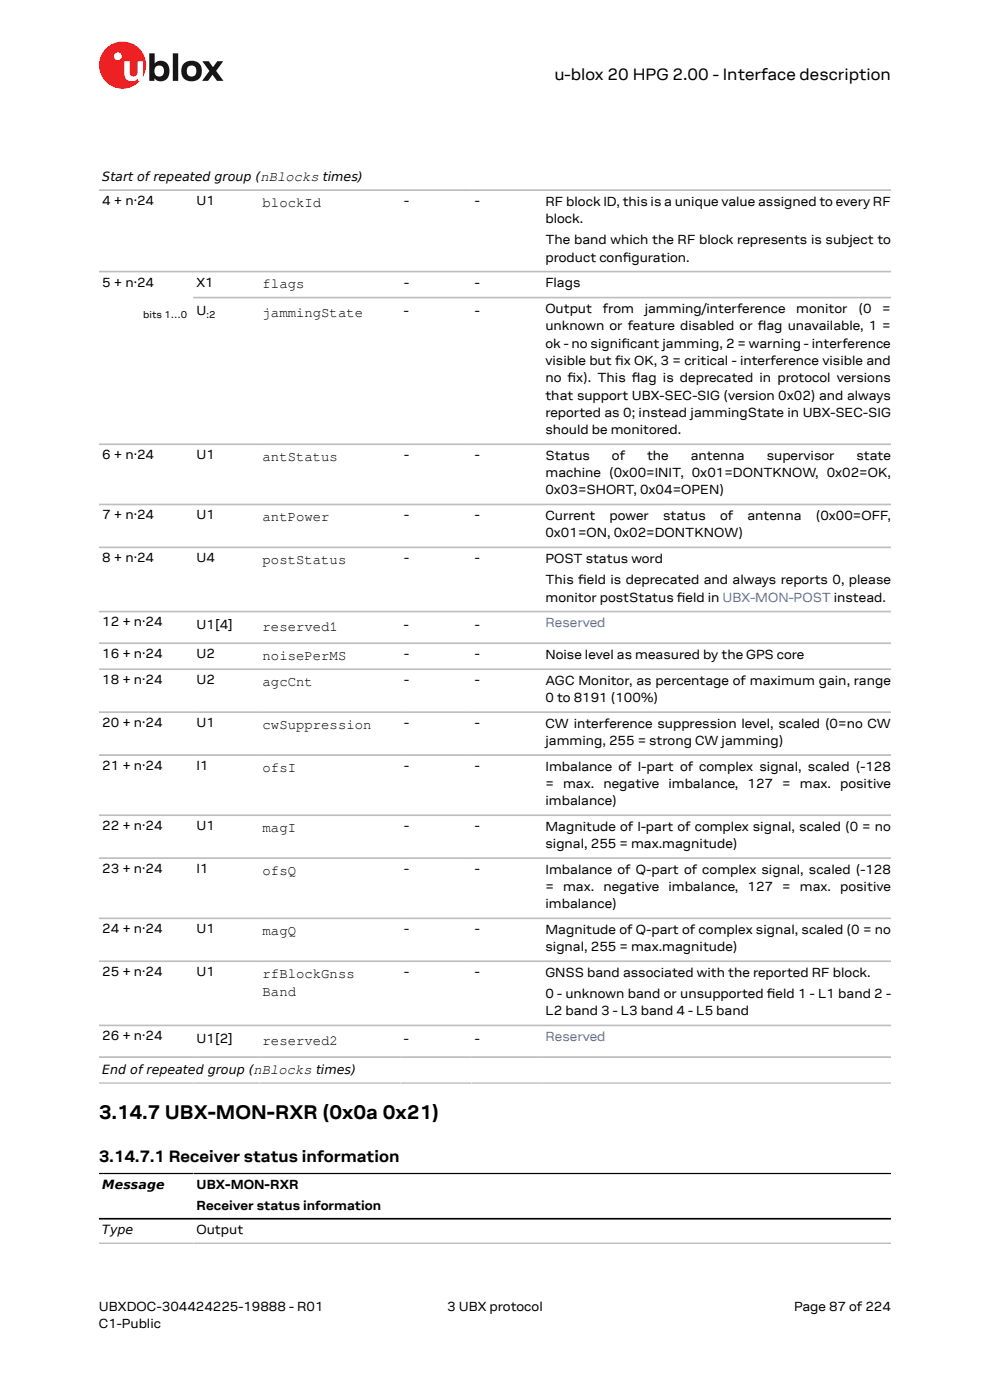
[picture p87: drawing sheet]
<svg xmlns="http://www.w3.org/2000/svg" width="210mm" height="297mm" viewBox="0 0 210 297" stroke-linecap="round" stroke-linejoin="round" font-family="sans-serif">
<defs><g id="words">
<text font-size="4.2" x="21" y="237.4">3.14.7 UBX-MON-RXR (0x0a 0x21)</text>
<g font-size="3.5">
<text x="117.6" y="17">u-blox 20 HPG 2.00 - Interface description</text>
<text x="21" y="246.5">3.14.7.1 Receiver status information</text>
</g>
<g font-size="3">
<text x="55.7" y="43.9">blockId</text>
<text x="55.7" y="61.2">flags</text>
<text x="55.7" y="67.3">jammingState</text>
<text x="55.7" y="97.8">antStatus</text>
<text x="55.7" y="110.6">antPower</text>
<text x="55.7" y="119.7">postStatus</text>
<text x="55.7" y="133.9">reserved1</text>
<text x="55.7" y="140">noisePerMS</text>
<text x="55.7" y="145.5">agcCnt</text>
<text x="55.7" y="154.6">cwSuppression</text>
<text x="55.7" y="163.7">ofsI</text>
<text x="55.7" y="176.5">magI</text>
<text x="55.7" y="185.6">ofsQ</text>
<text x="55.7" y="198.4">magQ</text>
<text x="55.7" y="207.5">rfBlockGnss</text>
<text x="55.7" y="211.2">Band</text>
<text x="55.7" y="221.7">reserved2</text>
</g>
<g font-size="2.8">
<text x="21.7" y="43.5">4 + n·24</text>
<text x="41.7" y="43.5">U1</text>
<text x="85.7" y="43.5">-</text>
<text x="100.7" y="43.5">-</text>
<text x="115.7" y="43.6">RF block ID, this is a unique value assigned to every RF</text>
<text x="115.7" y="47.3">block.</text>
<text x="115.7" y="51.8">The band which the RF block represents is subject to</text>
<text x="115.7" y="55.5">product confguration.</text>
<text x="132.1" y="55.5">i</text>
<text x="21.7" y="60.8">5 + n·24</text>
<text x="41.7" y="60.8">X1</text>
<text x="85.7" y="60.8">-</text>
<text x="100.7" y="60.8">-</text>
<text x="115.7" y="60.9">Flags</text>
<text x="41.7" y="66.9">U</text>
<text x="85.7" y="66.9">-</text>
<text x="100.7" y="66.9">-</text>
<text x="115.7" y="66.4">Output</text>
<text x="115.7" y="70.1">unknown or feature disabled or fag unavailable, 1 =</text>
<text x="127.9" y="66.4">from</text>
<text x="136.8" y="66.4">jamming/interference</text>
<text x="160.8" y="70.1">l</text>
<text x="168.9" y="66.4">monitor</text>
<text x="182.1" y="66.4">(0</text>
<text x="187.2" y="66.4">=</text>
<text x="115.7" y="73.8">ok - no signifcant jamming, 2 = warning - interference</text>
<text x="115.7" y="77.4">visible but fx OK, 3 = critical - interference visible and</text>
<text x="130.5" y="77.4">i</text>
<text x="131.8" y="73.8">i</text>
<text x="115.7" y="81.1">no fx). This fag is deprecated in protocol versions</text>
<text x="120.4" y="81.1">i</text>
<text x="134.1" y="81.1">l</text>
<text x="115.7" y="84.8">that support UBX-SEC-SIG (version 0x02) and always</text>
<text x="115.7" y="88.5">reported as 0; instead jammingState in UBX-SEC-SIG</text>
<text x="115.7" y="92.1">should be monitored.</text>
<text x="21.7" y="97.4">6 + n·24</text>
<text x="41.7" y="97.4">U1</text>
<text x="85.7" y="97.4">-</text>
<text x="100.7" y="97.4">-</text>
<text x="115.7" y="97.6">Status</text>
<text x="115.7" y="101.2">machine (0x00=INIT, 0x01=DONTKNOW, 0x02=OK,</text>
<text x="129.8" y="97.6">of</text>
<text x="137.2" y="97.6">the</text>
<text x="146.5" y="97.6">antenna</text>
<text x="162.6" y="97.6">supervisor</text>
<text x="181.7" y="97.6">state</text>
<text x="115.7" y="104.9">0x03=SHORT, 0x04=OPEN)</text>
<text x="21.7" y="110.2">7 + n·24</text>
<text x="41.7" y="110.2">U1</text>
<text x="85.7" y="110.2">-</text>
<text x="100.7" y="110.2">-</text>
<text x="115.7" y="110.3">Current</text>
<text x="115.7" y="114">0x01=ON, 0x02=DONTKNOW)</text>
<text x="129.3" y="110.3">power</text>
<text x="140.7" y="110.3">status</text>
<text x="152.7" y="110.3">of</text>
<text x="158.5" y="110.3">antenna</text>
<text x="173" y="110.3">(0x00=OFF,</text>
<text x="21.7" y="119.3">8 + n·24</text>
<text x="41.7" y="119.3">U4</text>
<text x="85.7" y="119.3">-</text>
<text x="100.7" y="119.3">-</text>
<text x="115.7" y="119.4">POST status word</text>
<text x="115.7" y="123.9">This feld is deprecated and always reports 0, please</text>
<text x="122.7" y="123.9">i</text>
<text x="115.7" y="127.6">monitor postStatus feld in UBX-MON-POST instead.</text>
<text x="143.6" y="127.6">i</text>
<text x="21.7" y="132.9">12 + n·24</text>
<text x="41.7" y="133.5">U1[4]</text>
<text x="85.7" y="133.5">-</text>
<text x="100.7" y="133.5">-</text>
<text x="21.7" y="139.6">16 + n·24</text>
<text x="41.7" y="139.6">U2</text>
<text x="85.7" y="139.6">-</text>
<text x="100.7" y="139.6">-</text>
<text x="115.7" y="139.8">Noise level as measured by the GPS core</text>
<text x="21.7" y="145.1">18 + n·24</text>
<text x="41.7" y="145.1">U2</text>
<text x="85.7" y="145.1">-</text>
<text x="100.7" y="145.1">-</text>
<text x="115.7" y="145.3">AGC Monitor, as percentage of maximum gain, range</text>
<text x="115.7" y="148.9">0 to 8191 (100%)</text>
<text x="21.7" y="154.2">20 + n·24</text>
<text x="41.7" y="154.2">U1</text>
<text x="85.7" y="154.2">-</text>
<text x="100.7" y="154.2">-</text>
<text x="115.7" y="154.4">CW interference suppression level, scaled (0=no CW</text>
<text x="115.7" y="158.1">jamming, 255 = strong CW jamming)</text>
<text x="21.7" y="163.3">21 + n·24</text>
<text x="41.7" y="163.3">I1</text>
<text x="85.7" y="163.3">-</text>
<text x="100.7" y="163.3">-</text>
<text x="115.7" y="163.5">Imbalance of I-part of complex signal, scaled (-128</text>
<text x="115.7" y="167.2">= max. negative imbalance, 127 = max. positive</text>
<text x="115.7" y="170.8">imbalance)</text>
<text x="21.7" y="176.1">22 + n·24</text>
<text x="41.7" y="176.1">U1</text>
<text x="85.7" y="176.1">-</text>
<text x="100.7" y="176.1">-</text>
<text x="115.7" y="176.3">Magnitude of I-part of complex signal, scaled (0 = no</text>
<text x="115.7" y="179.9">signal, 255 = max.magnitude)</text>
<text x="21.7" y="185.2">23 + n·24</text>
<text x="41.7" y="185.2">I1</text>
<text x="85.7" y="185.2">-</text>
<text x="100.7" y="185.2">-</text>
<text x="115.7" y="185.4">Imbalance of Q-part of complex signal, scaled (-128</text>
<text x="115.7" y="189">= max. negative imbalance, 127 = max. positive</text>
<text x="21.7" y="198">24 + n·24</text>
<text x="41.7" y="198">U1</text>
<text x="85.7" y="198">-</text>
<text x="100.7" y="198">-</text>
<text x="115.7" y="192.7">imbalance)</text>
<text x="115.7" y="198.1">Magnitude of Q-part of complex signal, scaled (0 = no</text>
<text x="115.7" y="201.8">signal, 255 = max.magnitude)</text>
<text x="21.7" y="207.1">25 + n·24</text>
<text x="41.7" y="207.1">U1</text>
<text x="85.7" y="207.1">-</text>
<text x="100.7" y="207.1">-</text>
<text x="115.7" y="207.2">GNSS band associated with the reported RF block.</text>
<text x="115.7" y="211.7">0 - unknown band or unsupported feld 1 - L1 band 2 -</text>
<text x="115.7" y="215.4">L2 band 3 - L3 band 4 - L5 band</text>
<text x="162.7" y="211.7">i</text>
<text x="21.7" y="220.7">26 + n·24</text>
<text x="41.7" y="221.3">U1[2]</text>
<text x="85.7" y="221.3">-</text>
<text x="100.7" y="221.3">-</text>
<text x="41.7" y="252.3">UBX-MON-RXR</text>
<text x="41.7" y="256.8">Receiver status information</text>
<text x="41.7" y="261.7">Output</text>
<text x="21" y="278">UBXDOC-304424225-19888 - R01</text>
<text x="21" y="281.8">C1-Public</text>
<text x="94.9" y="278">3 UBX protocol</text>
<text x="168.4" y="278">Page 87 of 224</text>
</g>
<g font-size="2.8" fill="#4664b4">
<text x="115.7" y="133">Reserved</text>
<text x="115.7" y="220.8">Reserved</text>
</g>
<g font-size="2.7">
<text x="21.7" y="38.3">Start of repeated group (nBlocks times)</text>
<text x="21.7" y="227.8">End of repeated group (nBlocks times)</text>
<text x="21.7" y="252.2">Message</text>
<text x="21.7" y="261.7">Type</text>
</g>
<g font-size="2.1">
<text x="30.4" y="67.4">bits 1…0</text>
<text x="43.8" y="67.4">:2</text>
</g>
</g></defs>
<circle cx="26" cy="13.8" r="5" fill="#ed2023"/>
<circle cx="25" cy="11.9" r=".83" fill="#fff"/>
<g fill="#151516">
<path d="M36.7 11.3h1.1v5.9h-1.1z"/>
<path d="M42.9 13h1.4l.9 1.3 .9-1.3h1.3l-1.6 2 1.6 2.2h-1.4l-.9-1.4-1 1.4h-1.2l1.5-2.1z"/>
<path d="M33 14.2a1.17 1.17 0 0 0-.1 1.5 1.17 1.17 0 0 0 1.4 .4 1.16 1.16 0 0 0 .4-1.6 1.16 1.16 0 0 0-1.7-.3zM31.7 11.3h1.1v2.2a1.82 1.82 0 0 1 2.2-.4 1.82 1.82 0 0 1 .9 2 1.83 1.83 0 0 1-1 2 1.83 1.83 0 0 1-2.1-.5v.6h-1.1z"/>
<path d="M39.9 14.2a1.18 1.18 0 0 0-.2 1.5 1.18 1.18 0 0 0 1.5 .4 1.18 1.18 0 0 0 .4-1.6 1.18 1.18 0 0 0-1.5-.5zM38.4 15a2.25 2.25 0 0 1 4.5 0 2.25 2.25 0 0 1-4.5 0z"/>
</g>
<path d="M26.4 13h1.1v2.5a.84 .84 0 0 0 1 .7 .84 .84 0 0 0 .7-.9v-2.3h1.1v4.2h-1.1v-.5a1.59 1.59 0 0 1-1.8 .5 1.59 1.59 0 0 1-1-1.6z" fill="#fff"/>
<g fill="none" stroke="#bebebe" stroke-width=".35">
<path d="M21 40.3h168M21 57.6h168M41 63.1h148M21 94.2h168M21 107h168M21 116.1h168M21 129.7h168M21 136.5h168M21 142h168M21 151.1h168M21 160.2h168M21 172.9h168"/>
<path d="M21 182h168M21 194.8h168M21 203.9h168M21 217.5h168M21 224.3h168M21 229.8h168M21 263.7h168"/>
</g>
<path d="M21 249h168M21 258.5h168" fill="none" stroke="#000" stroke-width=".35"/>
<use href="#words"/>
</svg>
